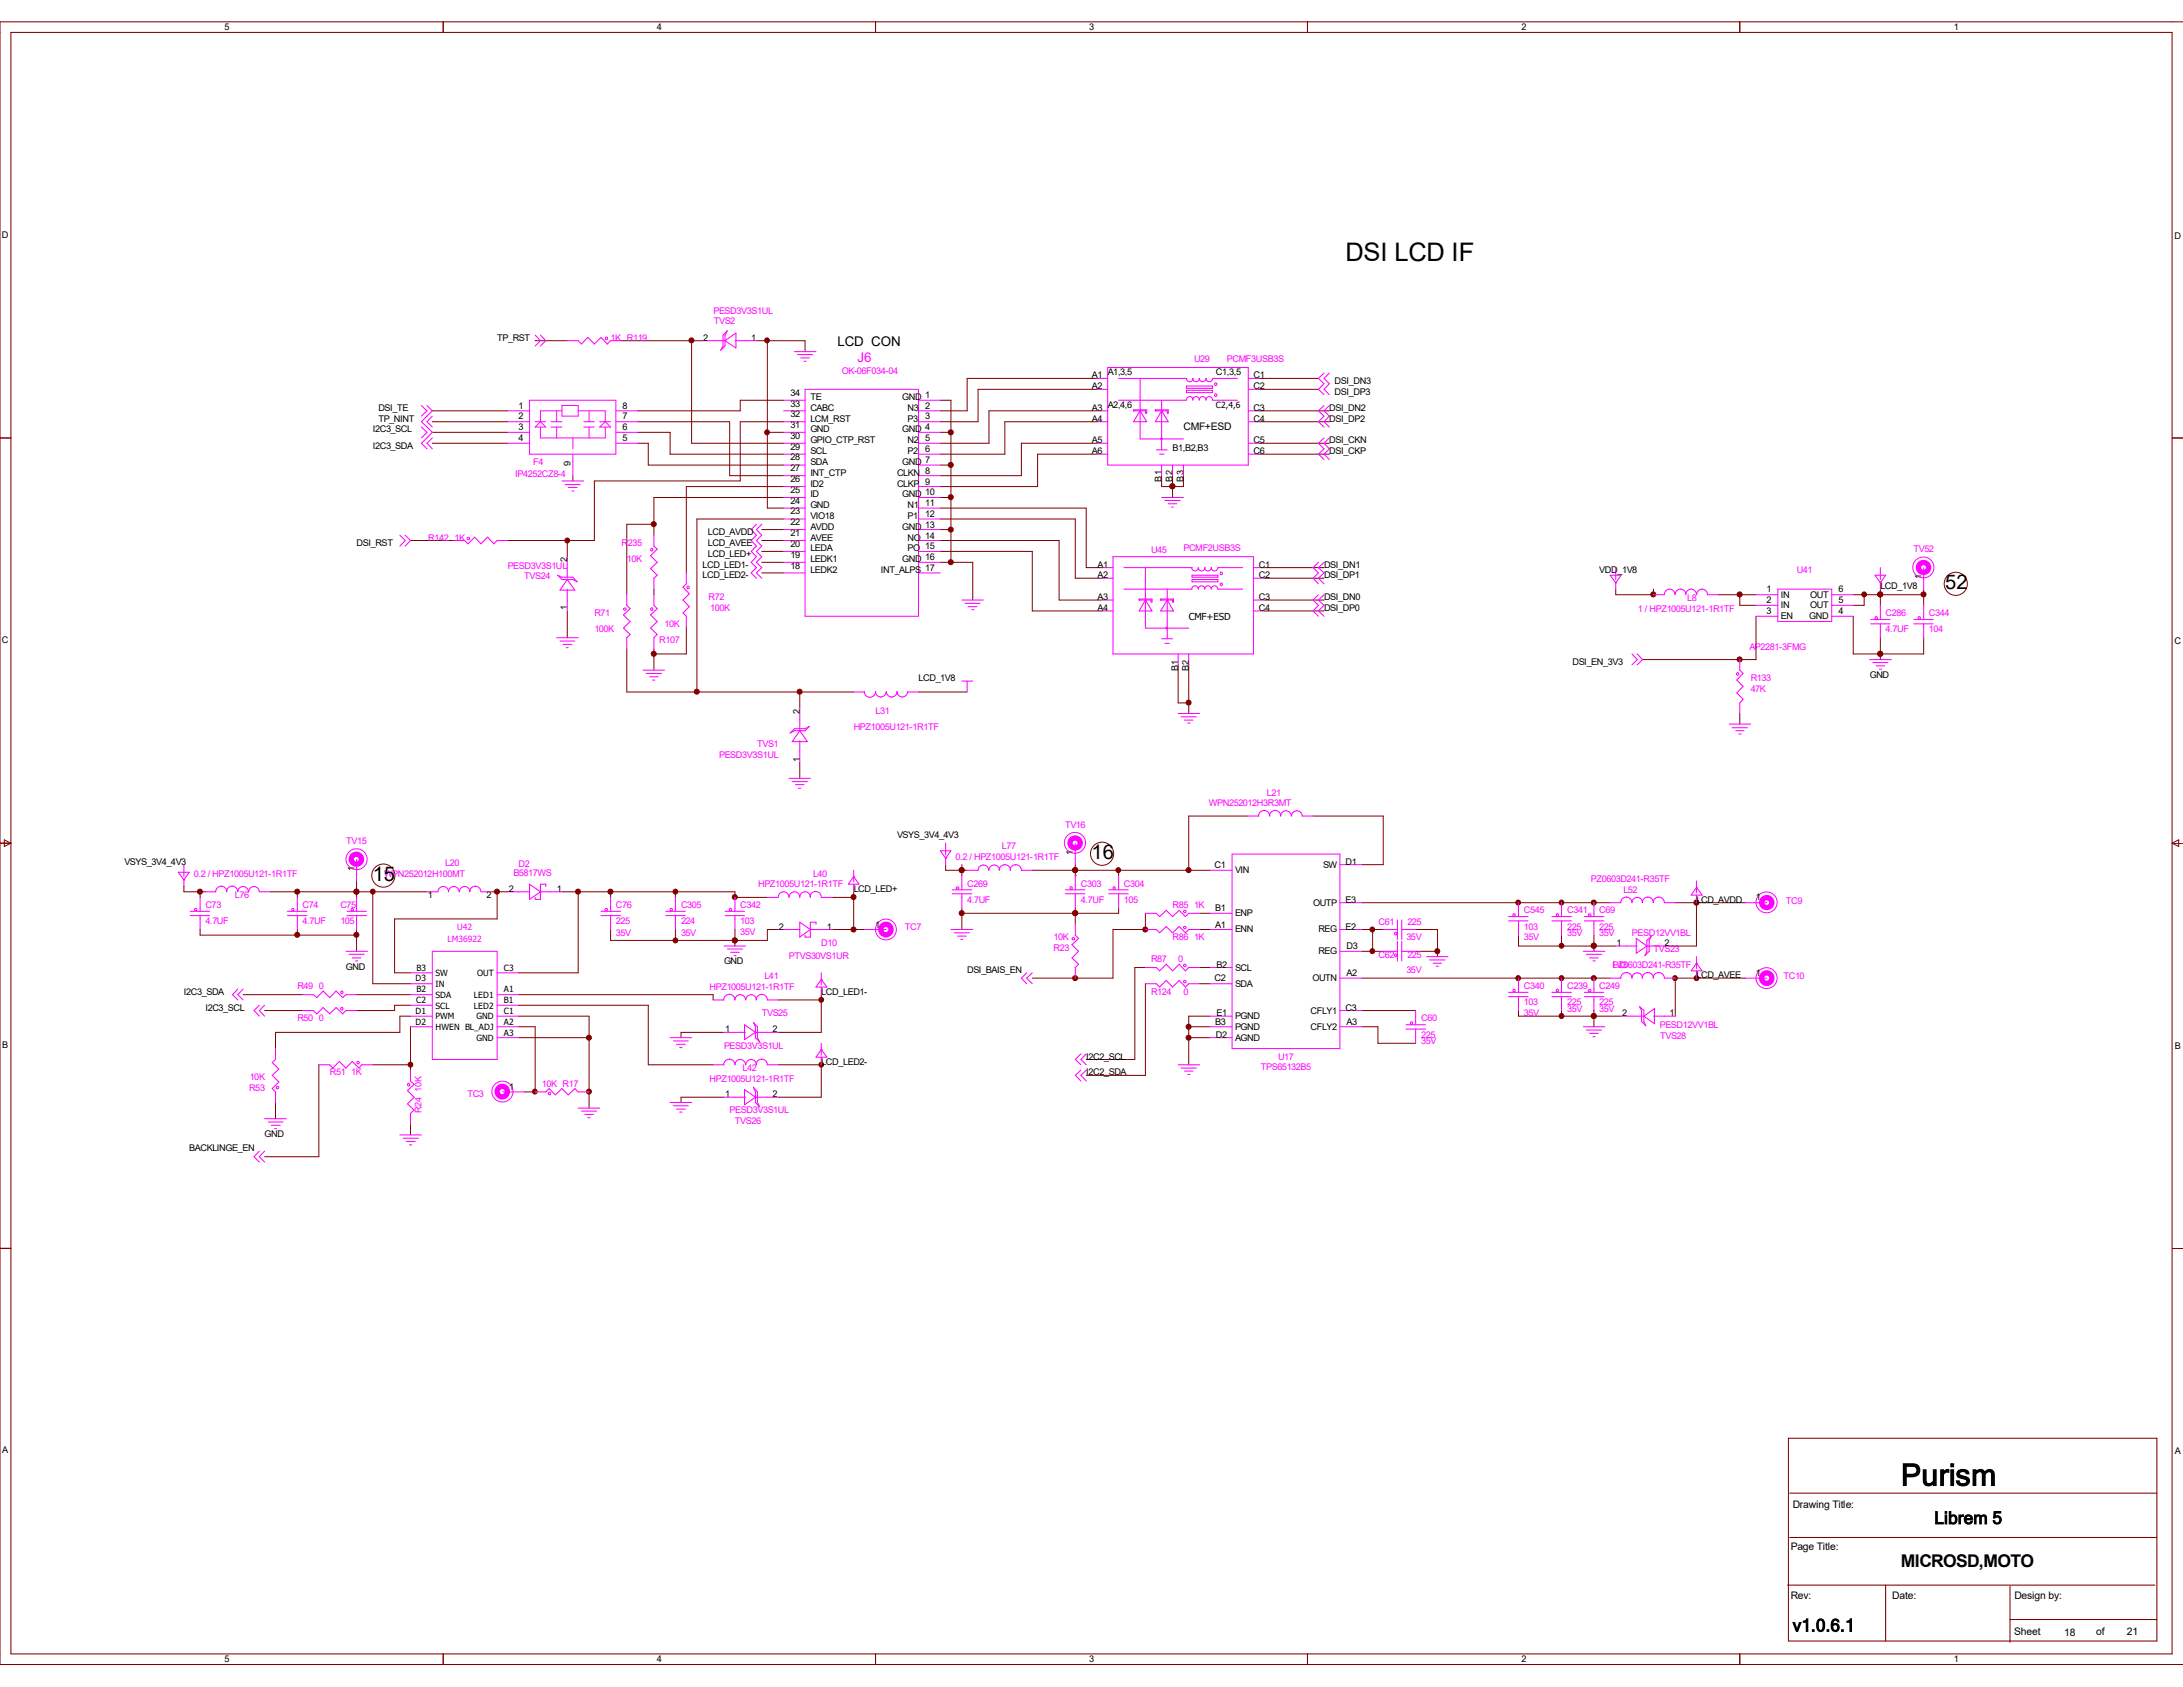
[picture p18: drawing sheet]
<svg xmlns="http://www.w3.org/2000/svg" width="279mm" height="216mm" viewBox="0 0 279 216" stroke-linecap="round" stroke-linejoin="round" font-family="sans-serif">
<defs><g id="words">
<text font-size="3.9" x="243.3" y="190.1">Purism</text>
<text font-size="3.3" x="172.2" y="33.4">DSI LCD IF</text>
<g font-size="2.6">
<text x="249" y="75.4">52</text>
<text x="47.7" y="112.7">15</text>
<text x="139.7" y="110">16</text>
</g>
<g font-size="2.2">
<text x="247.6" y="195">Librem 5</text>
<text x="243.3" y="200.6">MICROSD,MOTO</text>
<text x="229.4" y="208.8">v1.0.6.1</text>
</g>
<text font-size="1.7" x="107.2" y="44.3">LCD CON</text>
<text font-size="1.7" fill="#f0f" x="109.8" y="46.4">J6</text>
<g font-size="1.3">
<text x="151.5" y="55.1">CMF+ESD</text>
<text x="229.4" y="193">Drawing Title:</text>
<text x="229.2" y="198.4">Page Title:</text>
<text x="229.2" y="204.6">Rev:</text>
<text x="242.2" y="204.6">Date:</text>
<text x="257.8" y="209.2">Sheet</text>
<text x="257.8" y="204.6">Design by:</text>
<text x="264.2" y="209.3">18</text>
<text x="268.3" y="209.2">of</text>
<text x="272.2" y="209.2">21</text>
</g>
<g font-size="1.2">
<text x="28.7" y="3.9">5</text>
<text x="84.1" y="3.9">4</text>
<text x="139.4" y="3.9">3</text>
<text x="194.7" y="3.9">2</text>
<text x="250.1" y="3.9">1</text>
<text x=".3" y="30.4">D</text>
<text x="278.3" y="30.6">D</text>
<text x="63.6" y="43.6">TP_RST</text>
<text x="90" y="43.6">2</text>
<text x="96.1" y="43.6">1</text>
<text x="48.4" y="54">TP_NINT</text>
<text x="48.4" y="52.6">DSI_TE</text>
<text x="66.4" y="52.3">1</text>
<text x="66.4" y="53.7">2</text>
<text x="79.7" y="53.7">7</text>
<text x="79.7" y="52.3">8</text>
<text x="101.2" y="53.4">32</text>
<text x="101.2" y="52">33</text>
<text x="101.2" y="50.6">34</text>
<text x="103.7" y="51.2">TE</text>
<text x="103.7" y="54">LCM_RST</text>
<text x="103.7" y="52.6">CABC</text>
<text x="115.5" y="51.2">GND</text>
<text x="116.2" y="54">P3</text>
<text x="116.2" y="52.6">N3</text>
<text x="118.4" y="50.9">1</text>
<text x="118.4" y="52.3">2</text>
<text x="118.4" y="53.7">3</text>
<text x="139.7" y="48.4">A1</text>
<text x="139.7" y="49.8">A2</text>
<text x="139.7" y="52.6">A3</text>
<text x="139.7" y="54">A4</text>
<text x="141.8" y="48">A1,3,5</text>
<text x="141.8" y="52.2">A2,4,6</text>
<text x="155.6" y="48">C1,3,5</text>
<text x="160.4" y="48.4">C1</text>
<text x="160.4" y="49.8">C2</text>
<text x="160.4" y="52.6">C3</text>
<text x="160.4" y="54">C4</text>
<text x="170.1" y="52.6">DSI_DN2</text>
<text x="170.1" y="54">DSI_DP2</text>
<text x="170.8" y="49.1">DSI_DN3</text>
<text x="170.8" y="50.5">DSI_DP3</text>
<text x="47.7" y="55.3">I2C3_SCL</text>
<text x="47.7" y="57.4">I2C3_SDA</text>
<text x="66.4" y="55.1">3</text>
<text x="66.4" y="56.5">4</text>
<text x="73" y="59.6" transform="rotate(-90 73 59.6)">9</text>
<text x="79.7" y="56.5">5</text>
<text x="79.7" y="55.1">6</text>
<text x="101.2" y="58.9">28</text>
<text x="101.2" y="57.5">29</text>
<text x="101.2" y="56.1">30</text>
<text x="101.2" y="54.8">31</text>
<text x="103.7" y="58.1">SCL</text>
<text x="103.7" y="59.5">SDA</text>
<text x="103.7" y="55.3">GND</text>
<text x="103.7" y="56.7">GPIO_CTP_RST</text>
<text x="115.5" y="59.5">GND</text>
<text x="115.5" y="55.3">GND 4</text>
<text x="116.2" y="58.1">P2</text>
<text x="116.2" y="56.7">N2</text>
<text x="118.4" y="56.5">5</text>
<text x="118.4" y="57.8">6</text>
<text x="118.4" y="59.2">7</text>
<text x="139.7" y="56.7">A5</text>
<text x="139.7" y="58.1">A6</text>
<text x="150.1" y="57.7">B1,B2,B3</text>
<text x="160.4" y="56.7">C5</text>
<text x="160.4" y="58.1">C6</text>
<text x="170.1" y="56.7">DSI_CKN</text>
<text x="170.1" y="58.1">DSI_CKP</text>
<text x="101.2" y="65.8">23</text>
<text x="101.2" y="64.5">24</text>
<text x="101.2" y="63.1">25</text>
<text x="101.2" y="61.7">26</text>
<text x="101.2" y="60.3">27</text>
<text x="103.7" y="60.9">INT_CTP</text>
<text x="103.7" y="63.7">ID</text>
<text x="103.7" y="62.3">ID2</text>
<text x="103.7" y="65">GND</text>
<text x="114.8" y="62.3">CLKP</text>
<text x="114.8" y="60.9">CLKN</text>
<text x="115.5" y="63.7">GND</text>
<text x="116.2" y="65">N1</text>
<text x="118.4" y="60.6">8</text>
<text x="118.4" y="62">9</text>
<text x="118.4" y="63.4">10</text>
<text x="118.4" y="64.7">11</text>
<text x="148.7" y="61.6" transform="rotate(-90 148.7 61.6)">B1</text>
<text x="150.1" y="61.6" transform="rotate(-90 150.1 61.6)">B2</text>
<text x="151.5" y="61.6" transform="rotate(-90 151.5 61.6)">B3</text>
<text x="45.6" y="69.9">DSI_RST</text>
<text x="72.6" y="72" transform="rotate(-90 72.6 72)">2</text>
<text x="90.6" y="71.2">LCD_LED+</text>
<text x="90.6" y="69.9">LCD_AVEE</text>
<text x="90.6" y="68.5">LCD_AVDD</text>
<text x="101.2" y="71.4">19</text>
<text x="101.2" y="70">20</text>
<text x="101.2" y="68.6">21</text>
<text x="101.2" y="67.2">22</text>
<text x="103.7" y="66.4">VIO18</text>
<text x="103.7" y="72">LEDK1</text>
<text x="103.7" y="70.6">LEDA</text>
<text x="103.7" y="69.2">AVEE</text>
<text x="103.7" y="67.8">AVDD</text>
<text x="115.5" y="72">GND</text>
<text x="115.5" y="67.8">GND 13</text>
<text x="116.2" y="70.6">PO</text>
<text x="116.2" y="69.2">NO</text>
<text x="116.2" y="66.4">P1</text>
<text x="118.4" y="66.1">12</text>
<text x="118.4" y="68.9">14</text>
<text x="118.4" y="70.3">15</text>
<text x="118.4" y="71.7">16</text>
<text x="89.9" y="72.6">LCD_LED1-</text>
<text x="89.9" y="74">LCD_LED2-</text>
<text x="101.2" y="72.8">18</text>
<text x="103.7" y="73.3">LEDK2</text>
<text x="112.7" y="73.3">INT_ALPS 17</text>
<text x="140.5" y="72.6">A1</text>
<text x="140.5" y="74">A2</text>
<text x="140.5" y="76.8">A3</text>
<text x="161.1" y="72.6">C1</text>
<text x="161.1" y="74">C2</text>
<text x="161.1" y="76.8">C3</text>
<text x="169.5" y="72.6">DSI_DN1</text>
<text x="169.5" y="74">DSI_DP1</text>
<text x="169.5" y="76.8">DSI_DN0</text>
<text x="204.7" y="73.3">VDD_1V8</text>
<text x="226.1" y="75.8">1</text>
<text x="226.1" y="77.2">2</text>
<text x="227.9" y="76.5">IN</text>
<text x="227.9" y="77.9">IN</text>
<text x="231.7" y="77.9">OUT</text>
<text x="231.7" y="76.5">OUT</text>
<text x="235.3" y="77.2">5</text>
<text x="235.3" y="75.8">6</text>
<text x="240.7" y="75.4">LCD_1V8</text>
<text x="245.9" y="74.1" transform="rotate(-90 245.9 74.1)">1</text>
<text x=".3" y="82.3">C</text>
<text x="72.6" y="78.1" transform="rotate(-90 72.6 78.1)">1</text>
<text x="140.5" y="78.2">A4</text>
<text x="152.1" y="79.3">CMF+ESD</text>
<text x="161.1" y="78.2">C4</text>
<text x="169.5" y="78.2">DSI_DP0</text>
<text x="226.1" y="78.6">3</text>
<text x="227.9" y="79.2">EN</text>
<text x="231.6" y="79.2">GND</text>
<text x="235.3" y="78.6">4</text>
<text x="278.3" y="82.4">C</text>
<text x="117.6" y="87.2">LCD_1V8</text>
<text x="150.8" y="85.9" transform="rotate(-90 150.8 85.9)">B1</text>
<text x="152.1" y="85.9" transform="rotate(-90 152.1 85.9)">B2</text>
<text x="201.3" y="85.1">DSI_EN_3V3</text>
<text x="239.3" y="86.7">GND</text>
<text x="102.4" y="91.3" transform="rotate(-90 102.4 91.3)">2</text>
<text x="102.4" y="97.5" transform="rotate(-90 102.4 97.5)">1</text>
<text x="114.8" y="107.2">VSYS_3V4_4V3</text>
<text x="15.9" y="110.7">VSYS_3V4_4V3</text>
<text x="45.4" y="111.5" transform="rotate(-90 45.4 111.5)">1</text>
<text x="137.3" y="109.4" transform="rotate(-90 137.3 109.4)">1</text>
<text x="155.4" y="111.1">C1</text>
<text x="158.1" y="111.8">VIN</text>
<text x="169.3" y="111">SW</text>
<text x="172.2" y="110.7">D1</text>
<text x="54.7" y="114.9">1</text>
<text x="62.3" y="114.9">2</text>
<text x="65.1" y="114.1">2</text>
<text x="71.3" y="114.1">1</text>
<text x="99.7" y="119">2</text>
<text x="105.8" y="119">1</text>
<text x="109.3" y="114.1">LCD_LED+</text>
<text x="112" y="118.7">1</text>
<text x="155.5" y="118.7">A1</text>
<text x="155.5" y="116.6">B1</text>
<text x="158.1" y="119.3">ENN</text>
<text x="158.1" y="117.3">ENP</text>
<text x="168.1" y="115.9">OUTP</text>
<text x="168.7" y="119.3">REG</text>
<text x="172.2" y="115.5">E3</text>
<text x="172.2" y="119">E2</text>
<text x="217.1" y="115.5">LCD_AVDD</text>
<text x="224.7" y="115.2">1</text>
<text x="44.3" y="124.1">GND</text>
<text x="92.7" y="123.4">GND</text>
<text x="123.8" y="124.5">DSI_BAIS_EN</text>
<text x="155.4" y="125.6">C2</text>
<text x="155.7" y="123.8">B2</text>
<text x="158.1" y="124.2">SCL</text>
<text x="168" y="125.6">OUTN</text>
<text x="168.7" y="122.1">REG</text>
<text x="172.3" y="124.9">A2</text>
<text x="172.3" y="121.5">D3</text>
<text x="206.9" y="121.1">1</text>
<text x="213" y="121.1">2</text>
<text x="217.1" y="125.2">LCD_AVEE</text>
<text x="224.7" y="124.9">1</text>
<text x="23.5" y="127.3">I2C3_SDA</text>
<text x="26.3" y="129.3">I2C3_SCL</text>
<text x="105.1" y="127.3">LCD_LED1-</text>
<text x="155.5" y="131.1">B3</text>
<text x="155.7" y="130">E1</text>
<text x="158.1" y="126.3">SDA</text>
<text x="158.1" y="130.4">PGND</text>
<text x="158.1" y="131.8">PGND</text>
<text x="167.7" y="129.7">CFLY1</text>
<text x="167.7" y="131.8">CFLY2</text>
<text x="172.2" y="129.3">C3</text>
<text x="172.3" y="131.1">A3</text>
<text x="207.6" y="130">2</text>
<text x="213.7" y="130">1</text>
<text x=".3" y="134.2">B</text>
<text x="92.8" y="132.1">1</text>
<text x="98.9" y="132.1">2</text>
<text x="105.1" y="136.3">LCD_LED2-</text>
<text x="139" y="135.6">I2C2_SCL</text>
<text x="139" y="137.6">I2C2_SDA</text>
<text x="155.6" y="132.8">D2</text>
<text x="158.1" y="133.2">AGND</text>
<text x="278.3" y="134.3">B</text>
<text x="65.2" y="139.4">1</text>
<text x="92.8" y="140.4">1</text>
<text x="98.9" y="140.4">2</text>
<text x="24.2" y="147.3">BACKLINGE_EN</text>
<text x="33.9" y="145.5">GND</text>
<text x=".3" y="186">A</text>
<text x="278.3" y="186.1">A</text>
<text x="28.7" y="212.7">5</text>
<text x="84.1" y="212.7">4</text>
<text x="139.4" y="212.7">3</text>
<text x="194.7" y="212.7">2</text>
<text x="250.1" y="212.7">1</text>
</g>
<g font-size="1.2" fill="#f0f">
<text x="91.3" y="40.1">PESD3V3S1UL</text>
<text x="91.4" y="41.5">TVS2</text>
<text x="78.1" y="43.6">1K R119</text>
<text x="107.7" y="47.8">OK-06F034-04</text>
<text x="152.8" y="46.4">U29</text>
<text x="157" y="46.4">PCMF3USB3S</text>
<text x="68.2" y="59.5">F4</text>
<text x="66" y="61">IP4252CZ8-4</text>
<text x="54.8" y="69.2">R142 1K</text>
<text x="79.5" y="69.9">R235</text>
<text x="80.2" y="72">10K</text>
<text x="147.3" y="70.8">U45</text>
<text x="151.5" y="70.6">PCMF2USB3S</text>
<text x="244.9" y="70.7">TV52</text>
<text x="65" y="72.8">PESD3V3S1UL</text>
<text x="67.1" y="74.1">TVS24</text>
<text x="90.7" y="76.8">R72</text>
<text x="215.9" y="76.9">L8</text>
<text x="230" y="73.3">U41</text>
<text x="76.1" y="78.9">R71</text>
<text x="76.1" y="80.9">100K</text>
<text x="84.4" y="82.3">R107</text>
<text x="85" y="80.2">10K</text>
<text x="90.9" y="78.2">100K</text>
<text x="209.6" y="78.3">1 / HPZ1005U121-1R1TF</text>
<text x="223.9" y="83.1">AP2281-3FMG</text>
<text x="241.3" y="78.9">C286</text>
<text x="241.3" y="80.9">4.7UF</text>
<text x="246.9" y="78.9">C344</text>
<text x="246.9" y="80.9">104</text>
<text x="224.1" y="87.2">R133</text>
<text x="224.1" y="88.6">47K</text>
<text x="96.9" y="95.6">TVS1</text>
<text x="109.3" y="93.4">HPZ1005U121-1R1TF</text>
<text x="112.1" y="91.3">L31</text>
<text x="92" y="97">PESD3V3S1UL</text>
<text x="162.1" y="101.8">L21</text>
<text x="136.3" y="106">TV16</text>
<text x="154.7" y="103.2">WPN252012H3R3MT</text>
<text x="24.8" y="112.2">0.2 / HPZ1005U121-1R1TF</text>
<text x="44.3" y="108">TV15</text>
<text x="49.1" y="112.2">WPN252012H100MT</text>
<text x="57" y="110.8">L20</text>
<text x="65.7" y="112.1">B5817WS</text>
<text x="66.4" y="111">D2</text>
<text x="97" y="113.5">HPZ1005U121-1R1TF</text>
<text x="104.1" y="112.2">L40</text>
<text x="122.3" y="110.1">0.2 / HPZ1005U121-1R1TF</text>
<text x="123.8" y="113.5">C269</text>
<text x="128.2" y="108.7">L77</text>
<text x="138.3" y="113.5">C303</text>
<text x="143.8" y="113.5">C304</text>
<text x="203.6" y="112.9">PZ0603D241-R35TF</text>
<text x="26.3" y="116.2">C73</text>
<text x="26.3" y="118.3">4.7UF</text>
<text x="30.1" y="114.9">L76</text>
<text x="38.7" y="116.2">C74</text>
<text x="38.7" y="118.3">4.7UF</text>
<text x="43.6" y="116.2">C75</text>
<text x="43.6" y="118.3">105</text>
<text x="78.8" y="116.2">C76</text>
<text x="78.8" y="118.3">225</text>
<text x="78.8" y="119.8">35V</text>
<text x="87.2" y="116.2">C305</text>
<text x="87.2" y="118.3">224</text>
<text x="87.2" y="119.8">35V</text>
<text x="94.7" y="116.2">C342</text>
<text x="94.7" y="119.7">35V</text>
<text x="94.7" y="118.3">103</text>
<text x="115.8" y="119.1">TC7</text>
<text x="123.8" y="115.5">4.7UF</text>
<text x="138.3" y="115.5">4.7UF</text>
<text x="143.8" y="115.5">105</text>
<text x="150.1" y="116.2">R85 1K</text>
<text x="176.4" y="118.4">C61</text>
<text x="180.1" y="118.4">225</text>
<text x="195" y="116.9">C545</text>
<text x="195" y="119">103</text>
<text x="200.6" y="116.9">C341</text>
<text x="200.6" y="119">225</text>
<text x="200.6" y="119.8">35V</text>
<text x="204.7" y="116.9">C69</text>
<text x="204.7" y="119">225</text>
<text x="204.7" y="119.8">35V</text>
<text x="207.8" y="114.3">L52</text>
<text x="208.9" y="119.8">PESD12VV1BL</text>
<text x="228.6" y="115.7">TC9</text>
<text x="97.8" y="125.3">L41</text>
<text x="101" y="122.7">PTVS30VS1UR</text>
<text x="105.1" y="121.1">D10</text>
<text x="134.8" y="121.8">R23</text>
<text x="134.8" y="120.4">10K</text>
<text x="147.3" y="123.1">R87</text>
<text x="150.1" y="120.4">R86 1K</text>
<text x="150.8" y="123.1">0</text>
<text x="176.4" y="122.6">C62</text>
<text x="180" y="120.4">35V</text>
<text x="180" y="124.5">35V</text>
<text x="180.1" y="122.6">225</text>
<text x="195" y="120.4">35V</text>
<text x="206.4" y="123.9">PZ0603D241-R35TF</text>
<text x="206.4" y="123.9">L43</text>
<text x="211.6" y="121.9">TVS23</text>
<text x="228.3" y="125.3">TC10</text>
<text x="38.1" y="126.6">R49 0</text>
<text x="38.1" y="130.7">R50 0</text>
<text x="90.8" y="126.7">HPZ1005U121-1R1TF</text>
<text x="97.5" y="130">TVS25</text>
<text x="147.3" y="127.3">R124</text>
<text x="151.5" y="127.3">0</text>
<text x="181.9" y="130.7">C60</text>
<text x="195" y="126.6">C340</text>
<text x="195" y="130">35V</text>
<text x="195" y="128.7">103</text>
<text x="200.6" y="126.6">C239</text>
<text x="200.6" y="128.7">225</text>
<text x="200.6" y="129.5">35V</text>
<text x="204.7" y="126.6">C249</text>
<text x="204.7" y="128.7">225</text>
<text x="204.7" y="129.5">35V</text>
<text x="212.4" y="131.5">PESD12VV1BL</text>
<text x="42.2" y="137.6">R51 1K</text>
<text x="92.7" y="134.2">PESD3V3S1UL</text>
<text x="95" y="137.1">L42</text>
<text x="161.4" y="136.9">TPS65132B5</text>
<text x="163.6" y="135.6">U17</text>
<text x="181.9" y="132.8">225</text>
<text x="181.9" y="133.6">35V</text>
<text x="212.5" y="132.9">TVS28</text>
<text x="31.9" y="139.6">R53</text>
<text x="32" y="138.2">10K</text>
<text x="53.9" y="142.5" transform="rotate(-90 53.9 142.5)">R24 10K</text>
<text x="59.8" y="140.4">TC3</text>
<text x="69.3" y="139.1">10K R17</text>
<text x="90.8" y="138.4">HPZ1005U121-1R1TF</text>
<text x="93.4" y="142.5">PESD3V3S1UL</text>
<text x="94.1" y="143.8">TVS26</text>
</g>
<g font-size="1.1">
<text x="155.6" y="52.2">C2,4,6</text>
<text x="53.2" y="125.6">D3</text>
<text x="53.3" y="124.2">B3</text>
<text x="55.8" y="124.9">SW</text>
<text x="61.1" y="124.9">OUT</text>
<text x="64.5" y="124.2">C3</text>
<text x="53.2" y="129.8">D1</text>
<text x="53.2" y="131.1">D2</text>
<text x="53.3" y="128.4">C2</text>
<text x="53.3" y="127">B2</text>
<text x="55.8" y="126.3">IN</text>
<text x="55.8" y="127.7">SDA</text>
<text x="55.8" y="129.1">SCL</text>
<text x="55.8" y="130.5">PWM</text>
<text x="55.8" y="131.8">HWEN BL_ADJ</text>
<text x="60.7" y="127.7">LED1</text>
<text x="60.7" y="129.1">LED2</text>
<text x="61" y="130.5">GND</text>
<text x="64.5" y="127">A1</text>
<text x="64.5" y="128.4">B1</text>
<text x="64.5" y="129.8">C1</text>
<text x="64.5" y="131.1">A2</text>
<text x="61" y="133.2">GND</text>
<text x="64.5" y="132.5">A3</text>
</g>
<g font-size="1.1" fill="#f0f">
<text x="58.5" y="119">U42</text>
<text x="57.3" y="120.5">LM36922</text>
</g>
</g></defs>
<g fill="none" stroke="#800000" stroke-width=".13">
<path d="M1.4 4.1h276.6v207.6h-276.6zM56.7 2.8v1.3M112.1 2.8v1.3M167.3 2.8v1.3M222.7 2.8v1.3M279.4 2.8h-279.4v210.2h279.4M0 56h1.4M55.3 54h9.7M55.3 52.6h9.7M55.3 55.3h9.7M55.3 56.7h9.7M68.5 43.6h4.1"/>
<path d="M79.5 43.6h10.4M81.6 56.7h1.4v2.8h17.3M81.6 54h11.8v6.9h6.9M81.6 55.3h4.2v2.8h14.5M88.5 43.6v13.1h11.8M96.8 43.6h6.2v1.4M98.2 43.6v21.4h2.1M98.2 55.3h2.1M100.3 54h-5.6v7.6h-18.6v7.6h-11.1M100.3 51.2h-5.6v1.4h-13.1M120.4 55.3h1.3M120.4 51.2h1.3v20.8"/>
<path d="M120.4 59.5h1.3M140.4 49.8h-15.2v4.2h-4.8M140.4 54h-11.8v4.1h-8.2M140.4 48.4h-16.6v4.2h-3.4M140.4 52.6h-13.8v4.1h-6.2M140.4 56.7h-9.7v4.2h-10.3M140.4 58.1h-7.6v4.2h-12.4M161.1 54h9M161.1 52.6h9M161.1 56.7h9M161.1 48.4h7.6M161.1 49.8h7.6"/>
<path d="M161.1 58.1h9M278 56h1.4M52.5 69.2h5.6M72.6 69.2v2M72.6 78.2v3.4M73.3 60.9v.7M83.7 67.1h-3.5v9M83.7 75.4v.7M97.5 69.2h2.8M97.5 70.6h2.8M97.5 72h2.8M97.5 73.3h2.8"/>
<path d="M97.5 67.8h2.8M100.3 63.7h-16.6v4.8M100.3 62.3h-12.5v11M100.3 66.4h-11.1v22.2M120.4 66.4h17.2v7.6h3.5M120.4 69.2h15.2v7.6h5.5M120.4 70.6h11.7v7.6h9M120.4 72h4.1v4.8M120.4 67.8h1.3M120.4 65h18.6v7.6h2.1M120.4 63.7h1.3M148.7 60.9v1.4h2.8v-1.4"/>
<path d="M150.1 62.3h.1M150.1 60.9v2.8M161.8 72.6h7.7M161.8 74h7.7M161.8 76.8h7.7M161.8 78.2h7.7M206.8 75.4v.7h4.8M211.6 76.1h.1M211.6 75.4v.7M219.9 76.1h4.8M222.7 76.1v1.4h2M224.7 78.9v5.5h-14.5"/>
<path d="M237.2 76.1h9M237.2 78.9v4.8h9v-2.1M238.6 76.1v1.4h-1.4M240.7 76.1h.1M240.7 75.4v2.1M246.2 75.4v2.1M80.2 83v5.6h29.1M83.7 83v2.8M87.8 80.2v3.5h-4.1M102.4 88.6v2M102.4 97.5v2.1M117.6 88.6h6.2"/>
<path d="M150.8 85.1v4.9h1.3M152.1 85.1v6.2M222.7 84.4h.1M222.7 91.3v1.4M240.7 84.4h.1M240.7 83.7h.1M240.7 81.6v2.8M0 107.9h1.4M.6 107.5l.8 .4-.8 .4zM23.5 113.5v.6h2.8M25.6 119v.7h20M25.6 114.1v.8"/>
<path d="M34.6 114.1h20.1M38.1 119.7h.1M38.1 114.1v.8M38.1 119v.7M45.6 114.1h.1M45.6 112.7v2.2M45.6 119v2.8M47.7 114.1v11.8h4.8M62.9 114.1h2.1M63.6 114.1v3.5h-13.1v6.9h2M71.9 114.1h22.2v.8M74 114.1v10.4h-7.6"/>
<path d="M78.1 114.1h.1M78.1 119v1.4h20.1v-1.4h1.4M78.1 114.1v.8M86.4 114.1h.1M86.4 114.1v.8M86.4 119v1.4M94.1 114.9h.1M94.1 119v2.1M94.1 114.9h4.1M106.5 119h4.2M106.5 114.9h2.8M109.3 114.1v4.9"/>
<path d="M121 110.7v.7h2.8M123.1 111.4h.1M123.1 110.7v1.4M123.1 116.2v2.8M132.1 111.4h22.8M137.6 112.1h.1M137.6 116.9h.1M137.6 111.4h.1M137.6 110.7v1.4M137.6 116.2v2.1M143.2 111.4v.7M143.2 116.2v.7h-20.1"/>
<path d="M146.6 119h.1M146.6 119h-4.1v6.2h-10.4M146.6 116.9v2.1M153.5 116.9h1.4M153.5 119h1.4M159.8 104.4h-7.7v7M168.1 104.4h8.9v6.3h-2.7M174.3 119h2.7M174.3 115.5h31.8M175.7 119v2.8M181.2 119h2.8v3.4M194.4 115.5h.1"/>
<path d="M194.4 119.7v1.4h12.4M199.9 115.5h.1M199.9 119.7v1.4M204 115.5h.1M204 119.7v2.1M214.4 115.5h9M217.1 115.5h.1M217.1 115.5v5.6h-3.4M278 107.9h1.4M278 107.9l.8-.4v.8zM31.1 127.3h7.6M33.9 129.3h4.8"/>
<path d="M40.8 136.3v11.7h-6.9M45.6 127.3h6.9M47.7 136.3h4.8M52.5 130h-1.3v2.1h-15.9v2.1M52.5 128.7h-2v.6h-4.9M52.5 131.4v5.5M66.4 130h9v11.8M66.4 132.8h9M66.4 131.4h2.1v8.3M66.4 128.7h16.6v7.6h8.3M66.4 127.3h24.9v.7M67.1 139.7h1.4"/>
<path d="M68.5 139.7h.1M75.4 139.7h.1M92.7 132.1h-5.5v.7M94.1 120.4h.1M99.6 128h5.5M99.6 136.3h5.5M105.1 136.3h.1M105.1 127.3v4.8h-5.5M105.1 136.3v4.1h-5.5M137.6 125.2h.1M146.6 125.9v11.7h-7.6M146.6 123.8h-1.4v11.8h-6.2"/>
<path d="M152.1 132.8h2.8M152.1 131.4h2.8M153.5 123.8h1.4M153.5 125.9h1.4M154.9 130h-2.8v6.3M174.3 121.8h2.7M174.3 131.4h2.1v2.1h4.8M174.3 129.3h6.9M174.3 125.2h31.8M181.2 121.8h2.8M194.4 125.2h.1M194.4 129.3v.7h13.1"/>
<path d="M199.9 125.2h.1M199.9 129.3v.7M204 130h.1M204 125.2h.1M204 121.1h.1M204 129.3v2.1M214.4 125.2h.1M214.4 125.2h9M214.4 125.2v4.8M217.1 125.2h.1M0 159.8h1.4M35.3 141.1v2.1"/>
<path d="M52.5 143.8v1.4M92.7 140.4h-5.5v.7M278 159.8h1.4M228.9 184.1h47.2v25.9h-47.2zM229.1 196.8h47M229.1 191.1h47M56.7 211.7v1.3M112.1 211.7v1.3M167.3 211.7v1.3M222.7 211.7v1.3M228.8 202.9h47M241.3 202.9v7.1"/>
<path d="M257.3 207.3h18.8M257.3 203v7.2"/>
<circle cx="250.3" cy="74.7" r="1.48"/>
<circle cx="49.1" cy="112.1" r="1.48"/>
<circle cx="141.1" cy="109.3" r="1.48"/>
</g>
<g fill="#800000" stroke="#800000" stroke-width=".13">
<circle cx="94" cy="120.4" r=".32"/>
<circle cx="86.4" cy="120.4" r=".31"/>
<circle cx="45.6" cy="114.1" r=".32"/>
<circle cx="38" cy="119.6" r=".32"/>
<circle cx="25.6" cy="114.1" r=".32"/>
<circle cx="152.1" cy="111.4" r=".32"/>
<circle cx="175.6" cy="121.7" r=".31"/>
<circle cx="152.1" cy="132.8" r=".32"/>
<circle cx="152.1" cy="131.4" r=".32"/>
<circle cx="137.6" cy="116.9" r=".32"/>
<circle cx="123.1" cy="111.4" r=".32"/>
<circle cx="204" cy="130" r=".32"/>
<circle cx="74" cy="114.1" r=".32"/>
<circle cx="63.6" cy="114.1" r=".32"/>
<circle cx="47.7" cy="114.1" r=".31"/>
<circle cx="105.1" cy="128" r=".31"/>
<circle cx="105.1" cy="136.2" r=".31"/>
<circle cx="109.2" cy="114.8" r=".32"/>
<circle cx="217.1" cy="115.5" r=".31"/>
<circle cx="240.6" cy="76.1" r=".32"/>
<circle cx="240.6" cy="83.7" r=".32"/>
<circle cx="45.6" cy="119.6" r=".32"/>
<circle cx="143.1" cy="111.4" r=".31"/>
<circle cx="204" cy="125.2" r=".32"/>
<circle cx="199.8" cy="125.2" r=".31"/>
<circle cx="175.6" cy="119" r=".31"/>
<circle cx="184" cy="121.7" r=".32"/>
<circle cx="199.8" cy="115.5" r=".31"/>
<circle cx="204" cy="115.5" r=".32"/>
<circle cx="199.8" cy="130" r=".31"/>
<circle cx="204" cy="121" r=".32"/>
<circle cx="199.8" cy="121" r=".31"/>
<circle cx="146.6" cy="119" r=".32"/>
<circle cx="123.1" cy="116.9" r=".32"/>
<circle cx="137.6" cy="125.2" r=".32"/>
<circle cx="52.5" cy="136.2" r=".31"/>
<circle cx="38" cy="114.1" r=".32"/>
<circle cx="137.6" cy="111.4" r=".32"/>
<circle cx="211.6" cy="76.1" r=".32"/>
<circle cx="75.4" cy="132.8" r=".32"/>
<circle cx="194.3" cy="115.5" r=".31"/>
<circle cx="194.3" cy="125.2" r=".31"/>
<circle cx="94" cy="114.8" r=".32"/>
<circle cx="214.4" cy="125.2" r=".31"/>
<circle cx="222.7" cy="76.1" r=".32"/>
<circle cx="238.6" cy="76.1" r=".31"/>
<circle cx="222.7" cy="84.4" r=".32"/>
<circle cx="68.4" cy="139.7" r=".31"/>
<circle cx="75.4" cy="139.7" r=".32"/>
<circle cx="217.1" cy="125.2" r=".31"/>
<circle cx="109.2" cy="119" r=".32"/>
<circle cx="246.2" cy="76.1" r=".32"/>
<circle cx="83.7" cy="83.7" r=".32"/>
<circle cx="102.3" cy="88.5" r=".32"/>
<circle cx="152.1" cy="89.9" r=".32"/>
<circle cx="150.1" cy="62.2" r=".32"/>
<circle cx="88.5" cy="43.6" r=".32"/>
<circle cx="89.2" cy="88.5" r=".32"/>
<circle cx="83.7" cy="67.1" r=".32"/>
<circle cx="98.2" cy="43.6" r=".31"/>
<circle cx="98.2" cy="55.3" r=".31"/>
<circle cx="72.6" cy="69.2" r=".31"/>
<circle cx="121.7" cy="71.9" r=".32"/>
<circle cx="121.7" cy="55.3" r=".32"/>
<circle cx="121.7" cy="59.5" r=".32"/>
<circle cx="121.7" cy="63.6" r=".32"/>
<circle cx="121.7" cy="67.8" r=".32"/>
<circle cx="86.4" cy="114.1" r=".31"/>
<circle cx="78.1" cy="114.1" r=".32"/>
</g>
<g fill="none" stroke="#f0f" stroke-width=".13">
<path d="M53.9 51.9l.8 .7-.8 .7M53.9 54.7l.8 .6-.8 .7M54.7 51.9l.6 .7-1.4 1.4 1.4 1.3-1.4 1.4 .8 .7M55.3 53.3l-.6 .7 .6 .7M55.3 56l-.6 .7 .6 .7M65 54h2.8M65 52.6h2.8M65 55.3h2.8M65 56.7h2.8M67.8 51.2h11v6.9h-11zM68.5 54h1.3M68.5 54.7l.7-.7 .6 .7z"/>
<path d="M68.5 42.9l.7 .7-.7 .7M69.2 54.7v1.3h8.3v-1.3M69.2 42.9l.6 .7-.6 .7M70.5 54h1.4M70.5 54.7h1.4M71.2 52.6v1.4M71.2 54.7v1.3M71.9 51.9h2.1v1.4h-2.1zM71.9 52.6h-2.7v1.4M72.6 43.6h1.4l.4 .4 .8-.8 .9 .8 .8-.8 .8 .8 .4-.4h1.4M73.3 56v1.4M73.3 58.1v2.8"/>
<path d="M74 52.6h3.5v1.4M74.7 54h1.4M74.7 54.7h1.4M75.4 52.6v1.4M75.4 54.7v1.3M76.8 54h1.3M76.8 54.7l.7-.7 .6 .7zM78.8 54h2.8M78.8 52.6h2.8M78.8 55.3h2.8M78.8 56.7h2.8M89.9 43.6h2.8"/>
<path d="M92.8 43.6h.1M92.8 43.6l1.4-1v1.9zM93.1 42.3l-.3 .6v1.4l-.6 .5 .3-.5v-1.4zM94.1 43.6h2.7M100.3 58.1h2.7M100.3 51.2h2.7M100.3 54h2.7M100.3 52.6h2.7M100.3 55.3h2.7M100.3 56.7h2.7M100.3 59.5h2.7M101.7 45h2.7"/>
<path d="M102.1 45.4h1.9M102.5 45.8h1.1M102.9 46.2h.3M103 49.8h14.6v29.1h-14.6zM117.6 58.1h2.8M117.6 51.2h2.8M117.6 54h2.8M117.6 52.6h2.8M117.6 55.3h2.8M117.6 56.7h2.8M117.6 59.5h2.8M140.4 58.1h1.4"/>
<path d="M140.4 54h1.4M140.4 52.6h1.4M140.4 56.7h1.4M140.4 48.4h1.4M140.4 49.8h1.4M141.8 47h18v12.5h-18zM143.2 51.2h8.6M143.2 48.4h8.6M145.1 52.6h.1M145.1 52.5h1.7v.4h-.2v-.3h-1.5zM145.9 52.6h.1M145.9 52.6l.9 1.4h-1.7z"/>
<path d="M145.9 48.4v7.8h5.6M147.9 52.6h.1M147.9 52.5h1.6v.4h-.1v-.3h-1.5zM148 57.6h1.4M148.4 58.1h.6M148.7 52.6h.1M148.7 52.6l.8 1.4h-1.6zM148.7 51.2v6.4M148.7 59.5v1.4M150.1 59.5v1.4M151.5 59.5v1.4M151.8 49.4h3.4v.3h-3.4z"/>
<path d="M151.8 50h3.4v.2h-3.4zM151.8 51.2a.42 .42 0 0 1 .5-.4 .42 .42 0 0 1 .4 .4M151.9 48.4a.38 .38 0 0 0 .4 .5 .38 .38 0 0 0 .4-.5 .42 .42 0 0 0 .4 .5 .42 .42 0 0 0 .4-.5M152.7 51.2a.42 .42 0 0 1 .4-.4 .42 .42 0 0 1 .4 .4M153.5 51.2a.42 .42 0 0 1 .4-.4 .42 .42 0 0 1 .4 .4M153.5 48.4a.42 .42 0 0 0 .4 .5 .42 .42 0 0 0 .4-.5M154.3 51.2a.42 .42 0 0 1 .5-.4 .42 .42 0 0 1 .4 .4h3.2M158.4 48.4h-3.2a.4 .4 0 0 1-.4 .5 .4 .4 0 0 1-.4-.5M159.8 58.1h1.3M159.8 54h1.3M159.8 52.6h1.3M159.8 56.7h1.3"/>
<path d="M159.8 48.4h1.3M159.8 49.8h1.3M169.5 47.8l-.8 .6 .8 .7-.8 .7 .8 .7M169.5 51.9l-.8 .7 .8 .7-.8 .7 .8 .7M169.5 56l-.8 .7 .8 .7-.8 .7 .8 .7M170.1 47.8l-.6 .6 .6 .7-.6 .7 .6 .7M170.1 51.9l-.6 .7 .6 .7-.6 .7 .6 .7M170.1 56l-.6 .7 .6 .7-.6 .7 .6 .7M51.2 68.5l.7 .7-.7 .7M51.9 68.5l.6 .7-.6 .7M58.1 69.2h1.4l.4 .4 .8-.9 .9 .9 .8-.9 .8 .9 .4-.4h1.4M59.8 68.8h.3v.2h-.3z"/>
<path d="M71.4 73.6l.5 .3h1.4l.6 .6-.6-.3h-1.4zM71.9 61.6h2.8M72.3 62h2M72.6 74.2h.1M72.6 71.2v2.8M72.6 75.4v2.8M72.6 74.2l1 1.3h-1.9zM72.7 62.4h1.2M73.2 62.8h.2M79.8 77.9h.3v.2h-.3zM80.2 76.1v1.4l.4 .4-.8 .8 .8 .8-.8 .9 .8 .8-.4 .4v1.4M83.7 76.1v1.4l.4 .4-.8 .8 .8 .8-.8 .9 .8 .8-.4 .4v1.4"/>
<path d="M83.7 68.5v1.4l.4 .4-.8 .8 .8 .9-.8 .8 .8 .8-.4 .4v1.4M87.8 73.3v1.4l-.4 .4 .8 .9-.8 .8 .8 .8-.8 .8 .4 .5v1.3M96.8 67.1l-.7 .7 .7 .7-.7 .7 .7 .7-.7 .7 .7 .6-.7 .8 .7 .6-.7 .7 .7 .7M97.5 67.1l-.7 .7 .7 .7-.7 .7 .7 .7-.7 .7 .7 .6-.7 .8 .7 .6-.7 .7 .7 .7M100.3 69.2h2.7M100.3 60.9h2.7M100.3 62.3h2.7M100.3 63.7h2.7M100.3 65h2.7M100.3 66.4h2.7M100.3 67.8h2.7M100.3 70.6h2.7"/>
<path d="M100.3 72h2.7M100.3 73.3h2.7M117.6 69.2h2.8M117.6 60.9h2.8M117.6 62.3h2.8M117.6 63.7h2.8M117.6 65h2.8M117.6 66.4h2.8M117.6 67.8h2.8M117.6 70.6h2.8M117.6 72h2.8M117.6 73.3h2.8"/>
<path d="M123.1 76.8h2.8M123.5 77.2h1.9M123.9 77.6h1.2M124.4 78h.2M141.1 76.8h1.4M141.1 72.6h1.4M141.1 78.2h1.4M141.1 74h1.4M142.5 71.2h17.9v12.5h-17.9zM143.8 75.4h8.8M145.8 76.8h.1M145.8 76.7h1.6v.3h-.1v-.2h-1.5z"/>
<path d="M146.6 76.8h.1M146.6 72.6v7.8h5.5M146.6 76.8l.8 1.4h-1.6zM148.5 76.8h.1M148.5 76.7h1.7v.3h-.1v-.2h-1.6zM148.7 63.7h2.8M149.1 64.1h1.9M149.4 76.8h.1M149.4 75.4v6.3M149.4 76.8l.8 1.4h-1.7zM149.5 64.5h1.1M149.9 64.9h.3"/>
<path d="M152.5 75.4a.42 .42 0 0 1 .5-.4 .42 .42 0 0 1 .4 .4 .42 .42 0 0 1 .4-.4 .42 .42 0 0 1 .4 .4M152.6 73.6h3.3v.3h-3.3zM152.6 74.2h3.3v.3h-3.3zM155 72.6a.4 .4 0 0 1-.4 .5 .4 .4 0 0 1-.4-.5 .42 .42 0 0 1-.4 .5 .42 .42 0 0 1-.4-.5 .4 .4 0 0 1-.4 .5 .4 .4 0 0 1-.4-.5h-8.8M155.1 72.6h-.1a.42 .42 0 0 0 .4 .5 .42 .42 0 0 0 .5-.5h3.1M159 75.4h-3.1a.42 .42 0 0 0-.5-.4 .42 .42 0 0 0-.4 .4 .42 .42 0 0 0-.4-.4 .42 .42 0 0 0-.4 .4M160.4 76.8h1.4M160.4 72.6h1.4M160.4 78.2h1.4M160.4 74h1.4M168.7 72l-.6 .6 .6 .7-.6 .7 .6 .7M168.7 76.1l-.6 .7 .6 .7-.6 .7 .6 .7"/>
<path d="M169.5 72l-.8 .6 .8 .7-.8 .7 .8 .7M169.5 76.1l-.8 .7 .8 .7-.8 .7 .8 .7M206.1 73.6h1.4l-.7 1zM206.8 74.6h.1M206.8 72.6v1.6M206.8 74.5v.9M211.6 76.1h1.4M213 76.1a.68 .68 0 0 1 .7-.7 .68 .68 0 0 1 .7 .7M214.4 76.1a.68 .68 0 0 1 .7-.7 .68 .68 0 0 1 .7 .7M215.8 76.1a.68 .68 0 0 1 .7-.7 .68 .68 0 0 1 .6 .7M217.2 76.1a.68 .68 0 0 1 .7-.7 .68 .68 0 0 1 .6 .7h1.4M224.7 76.1h2.8"/>
<path d="M224.7 77.5h2.8M224.7 78.9h2.8M227.5 75.4h6.9v4.1h-6.9zM234.4 76.1h2.8M234.4 77.5h2.8M234.4 78.9h2.8M239.4 79.8h2.5M239.4 79.3h2.5M240 73.6h1.3l-.6 1zM240.7 74.6h.1M240.7 72.6v1.6M240.7 74.5v.9"/>
<path d="M240.7 77.5v1.8M240.7 79.8v1.8M244.9 79.8h2.5M244.9 79.3h2.5M246.2 72.6v2.8M246.2 77.5v1.8M246.2 79.8v1.8M71.2 81.6h2.8M71.7 82h1.9M72.1 82.5h1.1M72.5 82.9h.2M82.3 85.8h2.7"/>
<path d="M82.7 86.2h2M83.1 86.6h1.1M83.5 87h.3M101 99.6h2.7M101.1 93.8l.6-.5h1.3l.6-.3-.6 .5h-1.3zM102.4 93.5h.1M102.4 90.6v2.8M102.4 94.8v2.7M102.4 93.5l.9 1.4h-1.9zM112.1 88.5a.72 .72 0 0 1-.8 .7 .72 .72 0 0 1-.7-.7l-1.3 .1M112.1 88.6v-.1a.68 .68 0 0 0 .6 .7M113.4 88.5a.76 .76 0 0 1-.7 .7"/>
<path d="M113.5 88.6v-.1a.68 .68 0 0 0 .6 .7M114.8 88.5a.76 .76 0 0 1-.7 .7M114.8 88.6v-.1a.68 .68 0 0 0 .7 .7M116.2 88.6h1.4M116.2 88.5a.76 .76 0 0 1-.7 .7M123.1 87.2h1.4M123.8 87.2v1.4M148.7 81.7h1.4M149.1 82.3h.5M150.8 83.7v1.4M150.8 91.3h2.7M151.2 91.7h1.9"/>
<path d="M151.6 92.2h1.1M152 92.5h.3M152.1 83.7v1.4M208.9 83.7l.6 .7-.6 .7M209.5 83.7l.7 .7-.7 .7M221.3 92.7h2.8M221.7 93.1h1.9M222.2 93.5h1M222.5 93.9h.3M222.7 84.4v1.4l.4 .4-.8 .8 .8 .8-.8 .9 .8 .8-.4 .5v1.3M239.3 84.4h2.8M239.7 84.8h1.9"/>
<path d="M240.1 85.2h1.1M240.5 85.6h.3M22.8 111.6h1.4l-.7 1zM23.5 112.6h.1M23.5 110.7v1.5M23.5 112.5v1M24.3 117.2h2.5M24.3 116.6h2.5M25.6 114.9v1.7M25.6 117.2v1.8M26.3 114.1h1.3M28.3 113.4a.72 .72 0 0 1 .7 .7"/>
<path d="M28.4 113.5a.63 .63 0 0 0-.8 .6M29.7 113.4a.72 .72 0 0 1 .7 .7 .68 .68 0 0 1 .7-.6 .68 .68 0 0 1 .7 .6M29.8 113.5a.63 .63 0 0 0-.8 .6M31.8 114.1a.68 .68 0 0 1 .7-.6 .68 .68 0 0 1 .7 .6h1.4M36.8 117.2h2.5M36.8 116.6h2.5M38.1 114.9v1.7M38.1 117.2v1.8M44.4 117.2h2.5M44.4 116.6h2.5M45 116.3h.2v.2h-.2zM45.6 110v2.7"/>
<path d="M45.6 114.9v1.7M45.6 117.2v1.8M54.7 114.1h1.3a.68 .68 0 0 1 .7-.6 .68 .68 0 0 1 .7 .6 .68 .68 0 0 1 .7-.6 .68 .68 0 0 1 .7 .6M58.8 114.1a.68 .68 0 0 1 .7-.6 .68 .68 0 0 1 .7 .6M60.8 113.4a.72 .72 0 0 1 .8 .7h1.3M60.9 113.5a.63 .63 0 0 0-.8 .6M65 114.1h2.8M67.8 113.2l1.4 .9-1.4 1zM69.2 114.1h.1M69.2 114.1h2.7M69.8 113.5v-.3h-.6v1.9h-.7v-.2M76.9 117.2h2.5"/>
<path d="M76.9 116.6h2.5M77.5 116.3h.2v.2h-.2zM78.1 114.9v1.7M78.1 117.2v1.8M85.2 117.2h2.5M85.2 116.6h2.5M86.4 114.9v1.7M86.4 117.2v1.8M92.8 117.2h2.5M92.8 116.6h2.5M94.1 114.9v1.7M94.1 117.2v1.8"/>
<path d="M98.2 114.9h1.4M99.6 114.8a.68 .68 0 0 1 .7-.7 .68 .68 0 0 1 .7 .8M99.6 119h2.8M101 114.8a.68 .68 0 0 1 .7-.7 .68 .68 0 0 1 .7 .8M101.4 100h1.9M101.8 100.4h1.1M102.2 100.9h.3M102.4 118l1.3 1-1.3 .9zM102.4 114.8a.68 .68 0 0 1 .7-.7 .68 .68 0 0 1 .6 .8M103.7 119h.1M103.7 119h2.8M104.4 114.1a.72 .72 0 0 1 .7 .8h1.4"/>
<path d="M104.4 118.3v-.3h-.7v1.9h-.7v-.2M104.4 114.1a.63 .63 0 0 0-.7 .7M109.3 112.2h.1M109.3 112.2l.6 1h-1.3zM109.3 111.4v1.5M109.3 113.2v.9M110.7 119h2.7M120.4 108.9h1.3l-.7 1zM121 109.9h.1M121 107.9v1.5M121 109.7v1M121.7 119h2.8"/>
<path d="M121.9 114.4h2.5M121.9 113.9h2.5M122.1 119.4h2M122.4 113.5h.3v.2h-.3zM122.6 119.8h1.1M123.1 112.1v1.8M123.1 114.4v1.8M123.8 111.4h1.4a.68 .68 0 0 1 .7-.7 .68 .68 0 0 1 .6 .7M126.6 111.4a.68 .68 0 0 1 .7-.7 .68 .68 0 0 1 .6 .7M128.6 110.7a.72 .72 0 0 1 .7 .7M128.6 110.7a.61 .61 0 0 0-.7 .7M130 110.7a.61 .61 0 0 0-.7 .7"/>
<path d="M130 110.7a.72 .72 0 0 1 .7 .7h1.4M136.4 114.4h2.5M136.4 113.9h2.5M137.6 107.9v2.8M137.6 112.1v1.8M137.6 114.4v1.8M137.6 118.3v1.4l.4 .4-.8 .8 .8 .9-.8 .8 .8 .8-.4 .4v1.4M141.9 114.4h2.5M141.9 113.9h2.5M143.2 112.1v1.8M143.2 114.4v1.8M146.6 119h1.4l.4 .4 .9-.8 .8 .8 .8-.8 .8 .8 .4-.4h1.4"/>
<path d="M146.6 116.9h1.4l.4 .4 .9-.8 .8 .8 .8-.8 .8 .8 .4-.4h1.4M151.5 116.5h.3v.3h-.3zM151.5 118.6h.3v.2h-.3zM154.9 119h2.8M154.9 116.9h2.8M154.9 111.4h2.8M157.7 109.3h13.8v24.9h-13.8zM159.8 104.4h1.3M161.8 103.7a.72 .72 0 0 1 .7 .7M161.8 103.8a.63 .63 0 0 0-.7 .6M163.2 103.7a.72 .72 0 0 1 .7 .7 .68 .68 0 0 1 .7-.6 .68 .68 0 0 1 .7 .6M163.2 103.8a.63 .63 0 0 0-.7 .6"/>
<path d="M165.3 104.4a.68 .68 0 0 1 .7-.6 .68 .68 0 0 1 .7 .6h1.4M171.5 119h2.8M171.5 115.5h2.8M171.5 110.7h2.8M177 119h1.9M178.9 117.7v2.5M179.4 119h1.8M179.4 117.7v2.5M193.1 117.9h2.5M193.1 117.3h2.5M194.4 115.5v1.8M194.4 117.9v1.8"/>
<path d="M198.6 117.9h2.5M198.6 117.3h2.5M199.9 115.5v1.8M199.9 117.9v1.8M202.8 117.9h2.5M202.8 117.3h2.5M203.3 117h.3v.2h-.3zM204 115.5v1.8M204 117.9v1.8M206.1 115.5h1.4M208.2 114.8a.72 .72 0 0 1 .7 .7 .68 .68 0 0 1 .7-.6 .68 .68 0 0 1 .6 .6M208.2 114.9a.63 .63 0 0 0-.8 .6"/>
<path d="M210.9 114.9a.61 .61 0 0 0-.7 .6M210.9 114.8a.72 .72 0 0 1 .7 .7M212.3 114.8a.72 .72 0 0 1 .7 .7h1.4M212.3 114.9a.61 .61 0 0 0-.7 .6M217.1 113.6h.1M217.1 112.7v1.6M217.1 114.6v.9M217.1 113.6l.7 1h-1.3zM223.4 115.5h2.7M30.4 126.6l-.6 .7 .6 .7M31.1 126.6l-.7 .7 .7 .7M33.2 128.7l-.7 .6 .7 .7"/>
<path d="M33.9 128.7l-.7 .6 .7 .7M35.3 134.2v1.4l-.5 .4 .9 .8-.9 .8 .9 .9-.9 .8 .5 .4v1.4M35.4 139.1h.2v.2h-.2zM38.7 129.3h1.4l.5 .5 .8-.9 .8 .9 .8-.9 .9 .9 .4-.5h1.3M38.7 127.3h1.4l.5 .4 .8-.9 .8 .9 .8-.9 .9 .9 .4-.4h1.3M40.8 136.3h1.4l.4 .4 .8-.9 .9 .9 .8-.9 .8 .9 .4-.4h1.4M44.3 121.8h2.7M44.7 122.1h1.9M45.1 122.6h1.1M45.5 123h.3M52.5 131.4h2.8M52.5 125.9h2.8"/>
<path d="M52.5 130h2.8M52.5 127.3h2.8M52.5 124.5h2.8M52.5 128.7h2.8M52.5 136.9v1.4l.5 .5-.8 .8 .8 .8-.8 .9 .8 .8-.5 .4v1.3M55.3 121.8h8.3v13.8h-8.3zM63.6 132.8h2.8M63.6 131.4h2.8M63.6 130h2.8M63.6 127.3h2.8M63.6 124.5h2.8M63.6 128.7h2.8"/>
<path d="M64.3 139.7h2.8M68.5 139.7h1.3l.5-.4 .8 .8 .8-.8 .8 .8 .9-.8 .4 .4h1.4M85.8 132.8h2.7M86.2 133.2h1.9M86.6 133.6h1.1M87 134.1h.3M91.3 136.3h1.4M91.3 128h1.4M92.7 132.1h2.7M92.7 121.1h2.7M93.1 121.5h1.9M93.3 127.3a.72 .72 0 0 1 .8 .7 .68 .68 0 0 1 .6-.7 .68 .68 0 0 1 .7 .7"/>
<path d="M93.3 135.6a.72 .72 0 0 1 .8 .7 .68 .68 0 0 1 .6-.7 .68 .68 0 0 1 .7 .7M93.4 127.3a.63 .63 0 0 0-.8 .7M93.4 135.6a.63 .63 0 0 0-.8 .7M93.5 121.9h1.1M93.9 122.3h.3M95.3 131.1l1.4 1-1.4 1zM95.3 139.4l1.4 1-1.4 1zM95.5 128a.68 .68 0 0 1 .6-.7 .68 .68 0 0 1 .7 .7M96.4 130.9l.5 .5v1.4l.3 .5-.5-.5v-1.4zM96.4 139.1l.5 .6v1.4l.3 .5-.5-.5v-1.4zM96.7 132.1h.1M96.8 136.3a.68 .68 0 0 0-.7-.7 .68 .68 0 0 0-.6 .7"/>
<path d="M96.8 132.1h2.8M97.5 127.3a.61 .61 0 0 0-.7 .7M97.5 135.6a.61 .61 0 0 0-.7 .7M97.5 127.3a.72 .72 0 0 1 .7 .7h1.4M97.5 135.6a.72 .72 0 0 1 .7 .7h1.4M105.1 125.3h.1M105.1 134.3h.1M105.1 124.5v1.5M105.1 126.3v1M105.1 133.5v1.5M105.1 135.3v1M105.1 125.3l.7 1h-1.4z"/>
<path d="M105.1 134.3l.7 1h-1.4zM123 120.2h.2M131.4 124.5l-.7 .7 .7 .7M132.1 124.5l-.7 .7 .7 .7M137.3 120h.2v.2h-.2zM138.3 134.9l-.7 .7 .7 .7M138.3 136.9l-.7 .7 .7 .7M139 136.9l-.7 .7 .7 .7M139 134.9l-.7 .7 .7 .7M146.6 125.9h1.4l.4 .4 .9-.8 .8 .8 .8-.8 .8 .8 .4-.4h1.4M146.6 123.8h1.4l.4 .4 .9-.8 .8 .8 .8-.8 .8 .8 .4-.4h1.4M150.8 136.3h2.7"/>
<path d="M151.2 136.7h1.9M151.5 123.4h.3v.3h-.3zM151.5 125.5h.3v.2h-.3zM151.6 137.1h1.1M152 137.5h.3M154.9 132.8h2.8M154.9 131.4h2.8M154.9 125.9h2.8M154.9 123.8h2.8M154.9 130h2.8M171.5 129.3h2.8M171.5 131.4h2.8"/>
<path d="M171.5 125.2h2.8M171.5 121.8h2.8M177 121.8h1.9M178.9 120.5v2.5M179.4 121.8h1.8M179.4 120.5v2.5M180 131.7h2.5M180 131.1h2.5M181.2 129.3v1.8M181.2 131.7v1.8M182.6 122.4h2.7M183 122.9h2"/>
<path d="M183.4 123.3h1.1M183.8 123.7h.3M193.1 127.6h2.5M193.1 127h2.5M194.4 125.2v1.8M194.4 127.6v1.7M198.6 127.6h2.5M198.6 127h2.5M199.9 125.2v1.8M199.9 127.6v1.7M202.6 131.4h2.8M202.6 121.8h2.8"/>
<path d="M202.8 127.6h2.5M202.8 127h2.5M203 122.1h2M203 131.8h2M203.3 126.7h.3v.2h-.3zM203.5 122.6h1.1M203.5 132.2h1.1M203.9 123h.3M203.9 132.7h.3M204 125.2v1.8M204 127.6v1.7M206.1 125.2h1.4"/>
<path d="M206.8 121.1h2.7M207.5 130h2.7M208.2 124.5a.72 .72 0 0 1 .7 .7 .68 .68 0 0 1 .7-.7 .68 .68 0 0 1 .6 .7M208.2 124.5a.63 .63 0 0 0-.8 .7M209.4 120.1l1.4 1-1.4 .9zM209.8 128.8l.6 .5v1.4l.3 .6-.6-.6v-1.4zM210.4 130h.1M210.4 130l1.4-.9v1.9zM210.8 121.1h.1M210.8 120.4l.6-.6-.3 .6v1.4l-.6 .5 .3-.5zM210.9 124.5a.61 .61 0 0 0-.7 .7M210.9 121.1h2.8"/>
<path d="M210.9 124.5a.72 .72 0 0 1 .7 .7M211.6 130h2.8M212.3 124.5a.72 .72 0 0 1 .7 .7h1.4M212.3 124.5a.61 .61 0 0 0-.7 .7M217.1 123.3h.1M217.1 122.4v1.6M217.1 124.2v1M217.1 123.3l.7 .9h-1.3zM223.4 125.2h2.7M33.2 147.3l-.7 .7 .7 .7M33.9 143.2h2.8M33.9 147.3l-.7 .7 .7 .7"/>
<path d="M34.3 143.6h1.9M34.7 144h1.2M35.1 144.4h.3M51.2 145.2h2.7M51.6 145.7h2M52 146.1h1.1M52.4 146.5h.3M74 141.8h2.8M74.4 142.2h2M74.8 142.6h1.1M75.2 143h.3M85.8 141.1h2.7"/>
<path d="M86.2 141.5h1.9M86.6 141.9h1.1M87 142.3h.3M92.7 140.4h2.7M96.7 140.4h.1M96.8 140.4h2.8"/>
<circle cx="77.6" cy="43.3" r=".16"/>
<circle cx="148.7" cy="56.2" r=".11"/>
<circle cx="155.6" cy="50.6" r=".16"/>
<circle cx="155.6" cy="49.2" r=".16"/>
<circle cx="83.4" cy="70.3" r=".16"/>
<circle cx="83.4" cy="77.9" r=".16"/>
<circle cx="88.1" cy="75.2" r=".16"/>
<circle cx="156.3" cy="73.4" r=".16"/>
<circle cx="156.3" cy="74.8" r=".16"/>
<circle cx="240.1" cy="79.1" r=".16"/>
<circle cx="245.6" cy="79.1" r=".16"/>
<circle cx="246.2" cy="72.6" r="1.34"/>
<circle cx="149.3" cy="80.4" r=".11"/>
<circle cx="222.4" cy="86.2" r=".16"/>
<circle cx="25" cy="116.4" r=".16"/>
<circle cx="37.5" cy="116.4" r=".16"/>
<circle cx="45.6" cy="110" r="1.34"/>
<circle cx="85.9" cy="116.4" r=".16"/>
<circle cx="93.5" cy="116.4" r=".16"/>
<circle cx="113.4" cy="119" r="1.33"/>
<circle cx="137.1" cy="113.6" r=".16"/>
<circle cx="137.6" cy="107.9" r="1.34"/>
<circle cx="142.6" cy="113.6" r=".16"/>
<circle cx="178.6" cy="119.5" r=".16"/>
<circle cx="193.8" cy="117.1" r=".16"/>
<circle cx="199.3" cy="117.1" r=".16"/>
<circle cx="226.1" cy="115.5" r="1.34"/>
<circle cx="43.7" cy="129.1" r=".16"/>
<circle cx="43.7" cy="127" r=".16"/>
<circle cx="45.8" cy="136" r=".16"/>
<circle cx="52.3" cy="138.8" r=".16"/>
<circle cx="64.3" cy="139.7" r="1.34"/>
<circle cx="70.3" cy="139.9" r=".16"/>
<circle cx="178.6" cy="122.2" r=".16"/>
<circle cx="180.6" cy="130.9" r=".16"/>
<circle cx="193.8" cy="126.8" r=".16"/>
<circle cx="199.3" cy="126.8" r=".16"/>
<circle cx="226.1" cy="125.2" r="1.34"/>
</g>
<g fill="none" stroke="#f0f" stroke-width=".68">
<circle cx="246.2" cy="72.6" r=".65"/>
<circle cx="45.6" cy="110" r=".65"/>
<circle cx="113.4" cy="119" r=".67"/>
<circle cx="137.6" cy="107.9" r=".65"/>
<circle cx="226.1" cy="115.5" r=".65"/>
<circle cx="64.3" cy="139.7" r=".67"/>
<circle cx="226.1" cy="125.2" r=".67"/>
</g>
<use href="#words"/>
</svg>
